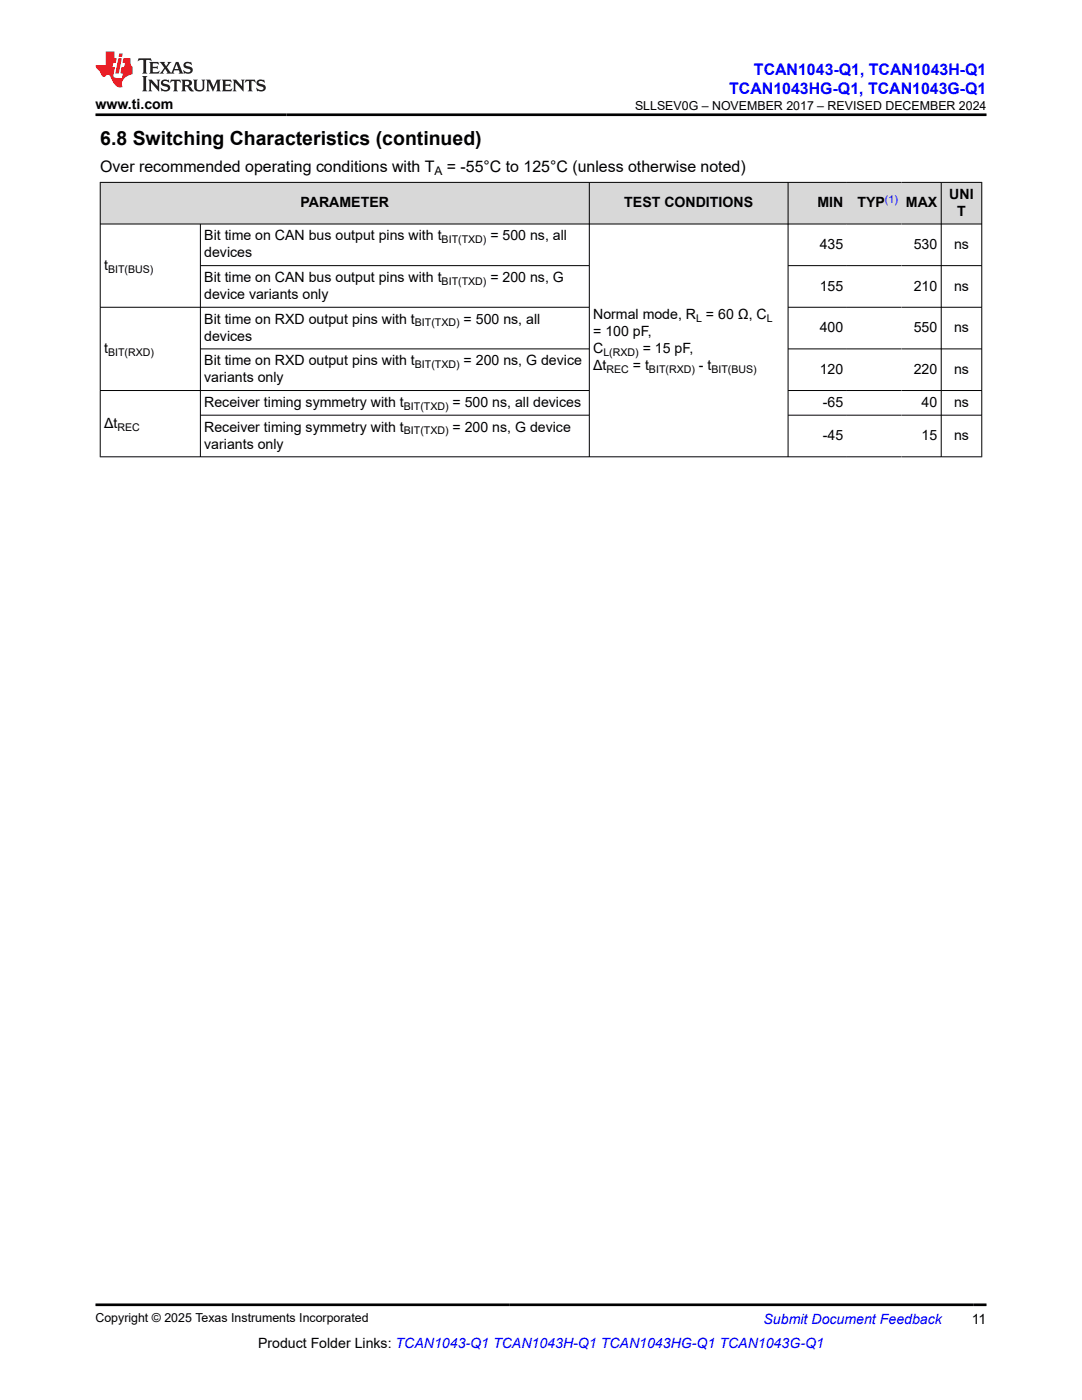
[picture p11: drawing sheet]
<svg xmlns="http://www.w3.org/2000/svg" width="216mm" height="279mm" viewBox="0 0 216 279" stroke-linecap="round" stroke-linejoin="round" font-family="sans-serif">
<defs><g id="words">
<text font-size="3.9" x="20" y="28.8">6.8 Switching Characteristics (continued)</text>
<g font-size="3.2" fill="#00f">
<text x="150.4" y="14.9">TCAN1043-Q1, TCAN1043H-Q1</text>
<text x="145.5" y="18.7">TCAN1043HG-Q1, TCAN1043G-Q1</text>
</g>
<g font-size="3.2">
<text x="20" y="34.3">Over recommended operating conditions with T</text>
<text x="89.2" y="34.3">= -55°C to 125°C (unless otherwise noted)</text>
</g>
<g font-size="2.8">
<text x="19" y="21.8">www.ti.com</text>
<text x="60" y="41.4">PARAMETER</text>
<text x="124.6" y="41.4">TEST CONDITIONS</text>
<text x="163.1" y="41.4">MIN</text>
<text x="171.1" y="41.4">TYP</text>
<text x="180.8" y="41.4">MAX</text>
<text x="189.4" y="39.7">UNI</text>
<text x="40.8" y="48">Bit time on CAN bus output pins with t</text>
<text x="97.8" y="48">= 500 ns, all</text>
<text x="191" y="43.1">T</text>
<text x="20.8" y="53.8">t</text>
<text x="40.8" y="51.4">devices</text>
<text x="163.6" y="49.7">435</text>
<text x="182.3" y="49.7">530</text>
<text x="190.4" y="49.7">ns</text>
<text x="40.8" y="56.3">Bit time on CAN bus output pins with t</text>
<text x="40.8" y="59.7">device variants only</text>
<text x="97.8" y="56.3">= 200 ns, G</text>
<text x="163.6" y="58">155</text>
<text x="182.3" y="58">210</text>
<text x="190.4" y="58">ns</text>
<text x="40.8" y="64.6">Bit time on RXD output pins with t</text>
<text x="92.5" y="64.6">= 500 ns, all</text>
<text x="118.4" y="63.7">Normal mode, R = 60 Ω, C</text>
<text x="20.8" y="70.4">t</text>
<text x="40.8" y="68">devices</text>
<text x="118.4" y="67.1">= 100 pF,</text>
<text x="118.4" y="70.4">C</text>
<text x="128.2" y="70.4">= 15 pF,</text>
<text x="163.6" y="66.3">400</text>
<text x="182.3" y="66.3">550</text>
<text x="190.4" y="66.3">ns</text>
<text x="40.8" y="72.9">Bit time on RXD output pins with t</text>
<text x="40.8" y="76.3">variants only</text>
<text x="92.5" y="72.9">= 200 ns, G device</text>
<text x="118.4" y="73.8">Δt</text>
<text x="126.3" y="73.8">= t</text>
<text x="139.5" y="73.8">- t</text>
<text x="163.6" y="74.6">120</text>
<text x="182.3" y="74.6">220</text>
<text x="190.4" y="74.6">ns</text>
<text x="40.8" y="81.2">Receiver timing symmetry with t</text>
<text x="90.3" y="81.2">= 500 ns, all devices</text>
<text x="164.2" y="81.2">-65</text>
<text x="183.9" y="81.2">40</text>
<text x="190.4" y="81.2">ns</text>
<text x="20.8" y="85.4">Δt</text>
<text x="40.8" y="86.1">Receiver timing symmetry with t</text>
<text x="40.8" y="89.5">variants only</text>
<text x="90.3" y="86.1">= 200 ns, G device</text>
<text x="164.2" y="87.8">-45</text>
<text x="183.9" y="87.8">15</text>
<text x="190.4" y="87.8">ns</text>
<text x="51.5" y="269">Product Folder Links: TCAN1043-Q1 TCAN1043H-Q1 TCAN1043HG-Q1 TCAN1043G-Q1</text>
<text x="193.9" y="264.2">11</text>
</g>
<text font-size="2.8" fill="#00f" x="152.4" y="264.2">Submit Document Feedback</text>
<g font-size="2.5">
<text x="126.7" y="21.9">SLLSEV0G – NOVEMBER 2017 – REVISED DECEMBER 2024</text>
<text x="19" y="263.9">Copyright © 2025 Texas Instruments Incorporated</text>
</g>
<text font-size="2.4" x="86.7" y="34.9">A</text>
<text font-size="2.1" fill="#00f" x="176.6" y="40.4">(1)</text>
<g font-size="2.1">
<text x="88.1" y="48.5">BIT(TXD)</text>
<text x="21.6" y="54.4">BIT(BUS)</text>
<text x="88.1" y="56.9">BIT(TXD)</text>
<text x="82.8" y="65.2">BIT(TXD)</text>
<text x="138.9" y="64.2">L</text>
<text x="153" y="64.2">L</text>
<text x="21.6" y="71">BIT(RXD)</text>
<text x="120.4" y="71">L(RXD)</text>
<text x="82.8" y="73.5">BIT(TXD)</text>
<text x="121" y="74.4">REC</text>
<text x="129.5" y="74.4">BIT(RXD)</text>
<text x="142" y="74.4">BIT(BUS)</text>
<text x="80.6" y="81.8">BIT(TXD)</text>
<text x="23.4" y="85.9">REC</text>
<text x="80.6" y="86.7">BIT(TXD)</text>
</g>
</g></defs>
<g fill="#d8d8d8">
<path d="M20 36.4h175.9v8.3h-175.9z" fill-rule="evenodd"/>
<path d="M20.1 36.5h97.4v8.1h-97.4z" fill-rule="evenodd"/>
<path d="M117.7 36.5h39.5v8.1h-39.5z" fill-rule="evenodd"/>
<path d="M157.3 36.5h11.7v8.1h-11.7z" fill-rule="evenodd"/>
<path d="M169 36.5h10.9v8.1h-10.9z" fill-rule="evenodd"/>
<path d="M179.9 36.5h7.9v8.1h-7.9z" fill-rule="evenodd"/>
<path d="M187.9 36.5h7.9v8.1h-7.9z" fill-rule="evenodd"/>
</g>
<g fill="none" stroke="#000" stroke-width=".2">
<path d="M19.9 36.4h176.1M20 36.3v54.9M117.6 36.3v54.9M157.3 36.3v54.9M187.8 36.3v54.9M195.9 36.3v54.9M19.9 44.7h176.1M40 44.7v46.5M40 53h77.7M157.3 53h38.7M19.9 61.3h97.8M40 69.6h77.7"/>
<path d="M117.7 77.9h-97.8M157.3 61.3h38.7M157.3 77.9h38.7M157.3 69.6h38.7M19.9 91.2h176.1M40 82.9h77.7M157.3 82.9h38.7"/>
</g>
<path d="M27.7 11.6l-.2 .6 .5-.2h.6v.1v2.2l-.2 .4h1l-.2-.4v-2.2v-.1h.5l.5 .2-.1-.6zM29.8 12.4l.2 .3v1.6l-.2 .4h1.9l.1-.6a1.08 1.08 0 0 1-1.3 .2v-.7h.6l.4 .2v-.7l-.4 .2h-.6v-.5l.2-.2a1 1 0 0 1 1 .3l-.1-.5zM31.8 12.4l1 1.1-1 1.2h.9l-.2-.2 .4-.8 .5 .8-.2 .2h1.6l-.2-.2 .1-.5h1l.1 .5-.1 .2h.9l-.2-.4-.8-1.9h-.5l-1 2.1-.8-1.1 .9-1h-.8l.2 .2-.5 .6-.3-.6 .1-.2zM35.2 12.8l.4 1h-.8zM36.8 12.5a.65 .65 0 0 0-.2 .7 .65 .65 0 0 0 .6 .5l.7 .1 .1 .3a.79 .79 0 0 1-.7 .4 .79 .79 0 0 1-.7-.5l.1 .7 .2-.1a.93 .93 0 0 0 1.1 0 .93 .93 0 0 0 .4-.9 1.46 1.46 0 0 0-1.2-.6l-.1-.3a1.09 1.09 0 0 1 1.2 .2l-.2-.6-.1 .1-.6-.2zM28.4 15.2l.2 .4v2.2l-.2 .4h1l-.2-.4v-2.2l.2-.4zM29.6 15.9l.2 .4v1.5l-.2 .4h.8l-.3-.4v-1.3l1.7 1.8v-2l.2-.4h-.8l.2 .2 .1 1.1-1.2-1.3zM32.3 16a.65 .65 0 0 0-.2 .8 .65 .65 0 0 0 .7 .4l.6 .2 .1 .2a.79 .79 0 0 1-.7 .4 .79 .79 0 0 1-.7-.5l.1 .7 .2-.1a.93 .93 0 0 0 1.1 .1 .93 .93 0 0 0 .4-1 1.46 1.46 0 0 0-1.2-.5l-.1-.4a1.09 1.09 0 0 1 1.2 .2l-.2-.6-.1 .1-.6-.1zM34.1 15.9l-.1 .6a.63 .63 0 0 1 .7-.3l.1 1.6-.3 .4h1l-.2-.4v-1.6a.66 .66 0 0 1 .8 .3l-.1-.6zM36.2 15.9l.2 .4v1.5l-.2 .4h.9l-.2-.2v-.7h.5l.1 .2a.79 .79 0 0 0 1.2 .6l-1-.9a.61 .61 0 0 0 .6-.6 .61 .61 0 0 0-.5-.7zM36.9 16.2h.2a.47 .47 0 0 1 .5 .1 .47 .47 0 0 1 .1 .5l-.2 .1-.6 .1zM38.5 15.9l.2 .2a2.27 2.27 0 0 0 .4 2 1.04 1.04 0 0 0 1.7-.7v-1.3l.2-.2h-.8l.2 .4v1.1a.6 .6 0 0 1-.6 .6 .6 .6 0 0 1-.6-.6v-1.1l.3-.4zM41.1 15.9l.2 .4v1.5l-.2 .4h.7l-.2-.4v-1.4l.9 1.9 .8-1.9v1.4l-.2 .4h1l-.3-.4v-1.5l.3-.4h-.8l-.7 1.5-.7-1.5zM44.3 15.9l.2 .4v1.5l-.2 .4h1.9l.1-.6a1.09 1.09 0 0 1-1.3 .2v-.7h.6l.4 .2v-.6l-.4 .2h-.6v-.6l.2-.1a1.01 1.01 0 0 1 1 .3l-.1-.6zM46.4 15.9l.3 .4v1.5l-.3 .4h.8l-.2-.4v-1.3l1.6 1.8v-2l.2-.4h-.7l.2 .2v1.1l-1.2-1.3zM49 15.9l-.1 .6a.63 .63 0 0 1 .8-.3v1.6l-.3 .4h1l-.2-.4v-1.6a.66 .66 0 0 1 .8 .3l-.1-.6zM51.4 16a.65 .65 0 0 0-.2 .8 .65 .65 0 0 0 .6 .4l.6 .2 .2 .2a.79 .79 0 0 1-.8 .4 .79 .79 0 0 1-.6-.5l.1 .7 .2-.1a.93 .93 0 0 0 1 .1 .93 .93 0 0 0 .5-1 1.46 1.46 0 0 0-1.3-.5l-.1-.4a1.09 1.09 0 0 1 1.3 .2l-.2-.6-.2 .1-.5-.1z" fill="#231f20"/>
<path d="M21.1 10.3v2.7h-2.1l.1 .4 .9 1a.95 .95 0 0 0 .9 .9 .59 .59 0 0 1 .6-.4 .59 .59 0 0 1 .5 .3l.4 .8a1.59 1.59 0 0 0 2.1 1.4 1.61 1.61 0 0 1 1-2.3l1-.3-.1-1.5a1.59 1.59 0 0 1-.4-1.7h-1.4l-.2 .9h.5l-.1 .9h-.5l-.2 .9v.3l.4 .1-.2 .9h-.6a.73 .73 0 0 1-1.1-.7l.3-1.5h-.5l.2-.9h.5l.2-.9h-.5v-1.3zM23.6 11.6l-.6 3.1h.7l.6-3.1zM23.8 10.7l-.1 .6h.7l.1-.6z" fill="#ed1c24"/>
<path d="M19 22.9h177.8M19 260.4h177.8" fill="none" stroke="#000" stroke-width=".53"/>
<use href="#words"/>
</svg>
